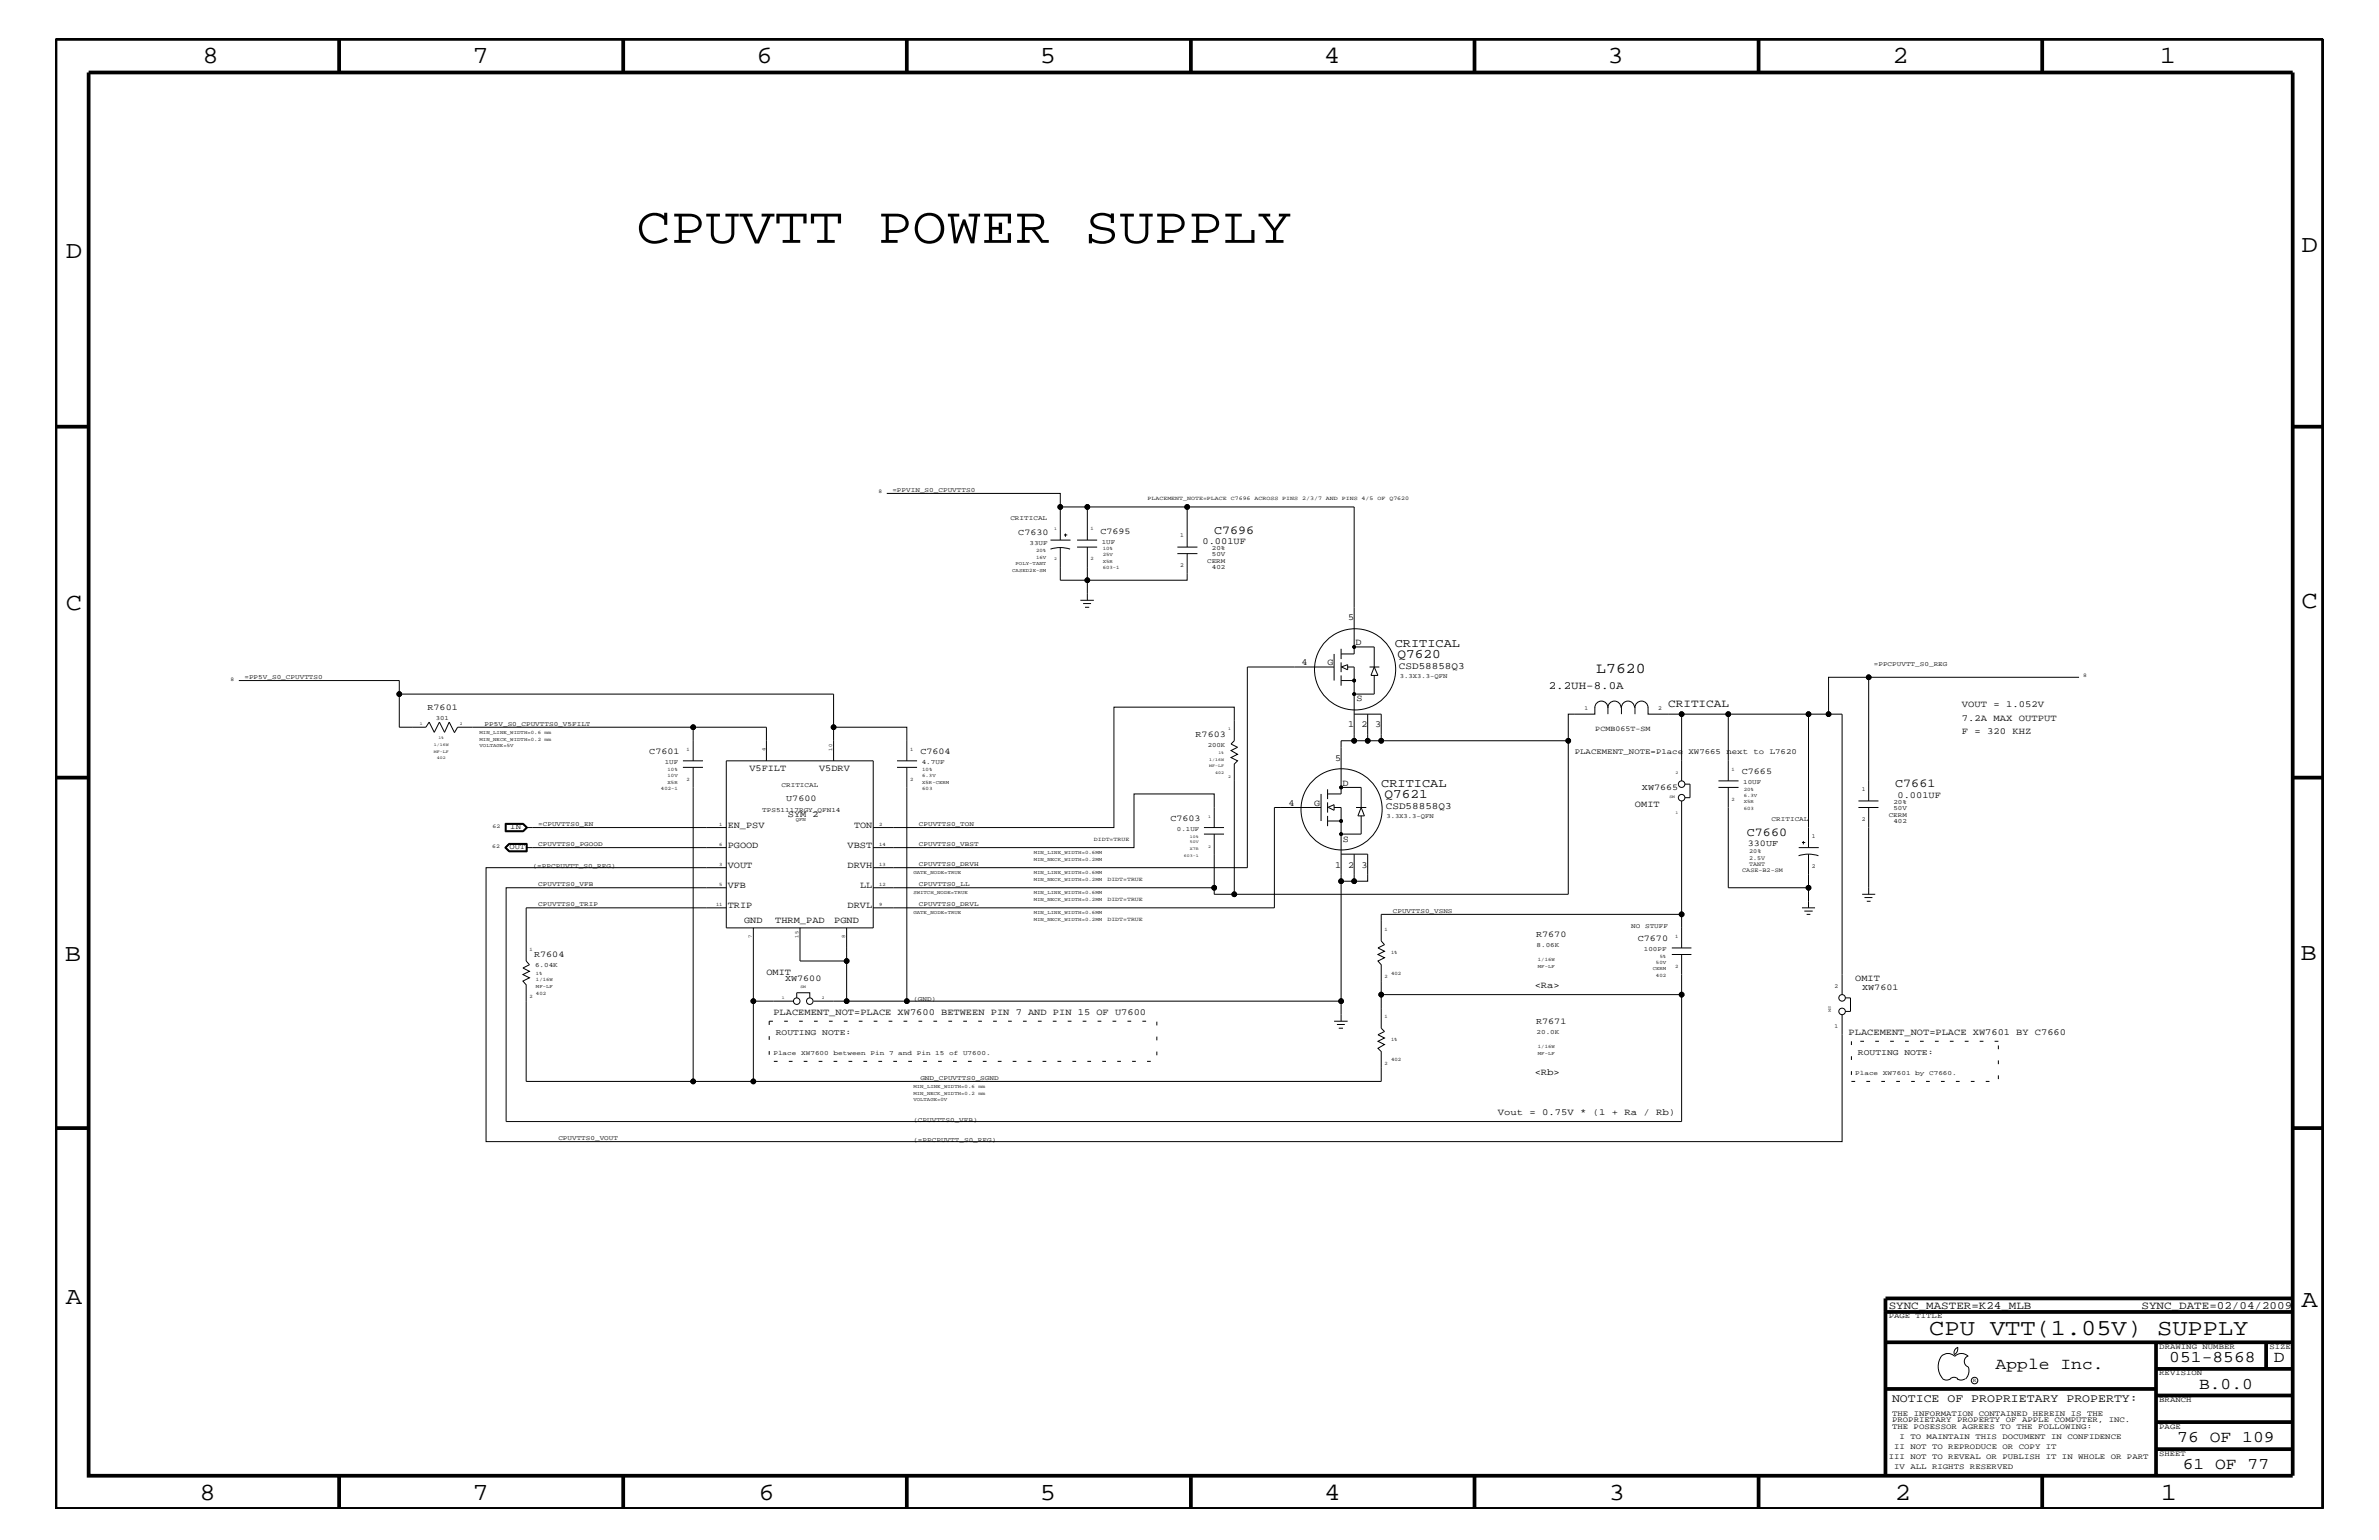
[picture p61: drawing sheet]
<svg xmlns="http://www.w3.org/2000/svg" width="432mm" height="279mm" viewBox="0 0 432 279" stroke-linecap="round" stroke-linejoin="round" font-family="sans-serif">
<defs><g id="words">
<text font-size="9.4" x="115.5" y="44.1">CPUVTT POWER SUPPLY</text>
<g font-size="4.5">
<text x="36.7" y="11.5">8</text>
<text x="85.8" y="11.5">7</text>
<text x="137.3" y="11.5">6</text>
<text x="188.7" y="11.5">5</text>
<text x="240.3" y="11.5">4</text>
<text x="291.8" y="11.5">3</text>
<text x="343.5" y="11.5">2</text>
<text x="392" y="11.5">1</text>
<text x="11.9" y="46.8">D</text>
<text x="417.7" y="45.7">D</text>
<text x="11.9" y="110.6">C</text>
<text x="417.7" y="110.3">C</text>
<text x="11.8" y="174.3">B</text>
<text x="417.6" y="174.2">B</text>
<text x="11.9" y="236.7">A</text>
<text x="417.7" y="237.1">A</text>
<text x="36.2" y="272.1">8</text>
<text x="85.8" y="272.1">7</text>
<text x="137.7" y="272.1">6</text>
<text x="188.7" y="272.1">5</text>
<text x="240.4" y="272.1">4</text>
<text x="292" y="272.1">3</text>
<text x="343.9" y="272.1">2</text>
<text x="392.2" y="272.1">1</text>
</g>
<text font-size="4.1" x="350.2" y="242.3">CPU VTT(1.05V) SUPPLY</text>
<g font-size="3">
<text x="362.2" y="248.4">Apple Inc.</text>
<text x="393.7" y="247.1">051-8568</text>
<text x="399.2" y="252">B.0.0</text>
<text x="412.7" y="247.1">D</text>
<text x="395.2" y="261.6">76 OF 109</text>
<text x="396.2" y="266.6">61 OF 77</text>
</g>
<text font-size="2.7" x="289.7" y="122.1">L7620</text>
<g font-size="2.4">
<text x="253.7" y="119.3">Q7620</text>
<text x="251.3" y="144.8">Q7621</text>
</g>
<g font-size="2.2">
<text x="220.4" y="96.8">C7696</text>
<text x="253.2" y="117.4">CRITICAL</text>
<text x="250.7" y="142.9">CRITICAL</text>
<text x="344" y="142.9">C7661</text>
<text x="317.1" y="151.8">C7660</text>
</g>
<text font-size="2.1" x="343.4" y="254.4">NOTICE OF PROPRIETARY PROPERTY:</text>
<g font-size="2">
<text x="281.1" y="125.1">2.2UH-8.0A</text>
<text x="302.8" y="128.3">CRITICAL</text>
<text x="342.8" y="237.4">SYNC_MASTER=K24_MLB</text>
<text x="388.7" y="237.4">SYNC_DATE=02/04/2009</text>
</g>
<g font-size="1.8">
<text x="253.9" y="121.4">CSD58858Q3</text>
<text x="251.5" y="146.8">CSD58858Q3</text>
</g>
<g font-size="1.7">
<text x="218.3" y="98.7">0.001UF</text>
<text x="244.7" y="112.6">5</text>
<text x="246" y="117">D</text>
<text x="236.2" y="120.7">4</text>
<text x="241" y="120.7">G</text>
<text x="244.7" y="131.9">1</text>
<text x="246.2" y="127.2">S</text>
<text x="247.1" y="131.9">2</text>
<text x="249.6" y="131.9">3</text>
<text x="356.1" y="130.8">7.2A MAX OUTPUT</text>
<text x="356.1" y="128.3">VOUT = 1.052V</text>
<text x="356.1" y="133.2">F = 320 KHZ</text>
<text x="136" y="139.8">V5FILT</text>
<text x="148.7" y="139.8">V5DRV</text>
<text x="242.3" y="138">5</text>
<text x="243.7" y="142.5">D</text>
<text x="143" y="148.2">SYM 2</text>
<text x="233.8" y="146.2">4</text>
<text x="238.5" y="146.2">G</text>
<text x="296.8" y="146.5">OMIT</text>
<text x="344.4" y="144.7">0.001UF</text>
<text x="132.1" y="150.1">EN_PSV</text>
<text x="132.1" y="153.8">PGOOD</text>
<text x="153.8" y="153.8">VBST</text>
<text x="155" y="150.1">TON</text>
<text x="243.8" y="152.7">S</text>
<text x="132.1" y="157.4">VOUT</text>
<text x="132.1" y="161.1">VFB</text>
<text x="153.8" y="157.4">DRVH</text>
<text x="156.1" y="161.1">LL</text>
<text x="242.3" y="157.4">1</text>
<text x="244.7" y="157.4">2</text>
<text x="247.1" y="157.4">3</text>
<text x="132.1" y="164.7">TRIP</text>
<text x="135.1" y="167.5">GND</text>
<text x="140.7" y="167.5">THRM_PAD</text>
<text x="151.4" y="167.5">PGND</text>
<text x="153.8" y="164.7">DRVL</text>
<text x="139.1" y="176.8">OMIT</text>
<text x="278.6" y="179.3">&lt;Ra&gt;</text>
<text x="336.7" y="178">OMIT</text>
<text x="140.4" y="184.1">PLACEMENT_NOT=PLACE XW7600 BETWEEN PIN 7 AND PIN 15 OF U7600</text>
<text x="335.5" y="187.7">PLACEMENT_NOT=PLACE XW7601 BY C7660</text>
<text x="278.6" y="195">&lt;Rb&gt;</text>
<text x="271.9" y="202.3">Vout = 0.75V * (1 + Ra / Rb)</text>
</g>
<g font-size="1.6">
<text x="184.8" y="97.1">C7630</text>
<text x="199.7" y="96.8">C7695</text>
<text x="77.6" y="128.9">R7601</text>
<text x="117.9" y="136.8">C7601</text>
<text x="167" y="136.8">C7604</text>
<text x="217" y="133.6">R7603</text>
<text x="298" y="143.4">XW7665</text>
<text x="316.1" y="140.4">C7665</text>
<text x="142.7" y="145.3">U7600</text>
<text x="212.4" y="149">C7603</text>
<text x="317.2" y="153.4">330UF</text>
<text x="96.9" y="173.7">R7604</text>
<text x="278.8" y="170">R7670</text>
<text x="297.3" y="170.7">C7670</text>
<text x="142.5" y="177.9">XW7600</text>
<text x="338" y="179.7">XW7601</text>
<text x="278.8" y="185.8">R7671</text>
</g>
<g font-size="1.5">
<text x="140.8" y="187.7">ROUTING NOTE:</text>
<text x="337.2" y="191.4">ROUTING NOTE:</text>
</g>
<g font-size="1.4">
<text x="285.8" y="136.8">PLACEMENT_NOTE=Place XW7665 next to L7620</text>
<text x="289.6" y="132.7">PCMB065T-SM</text>
<text x="92.5" y="154.1">OUT</text>
<text x="92.6" y="150.5">IN</text>
<text x="342.8" y="239.2">PAGE TITLE</text>
<text x="391.9" y="244.7">DRAWING NUMBER</text>
<text x="411.9" y="244.7">SIZE</text>
<text x="391.9" y="249.5">REVISION</text>
<text x="343.4" y="256.8">THE INFORMATION CONTAINED HEREIN IS THE</text>
<text x="391.9" y="254.4">BRANCH</text>
<text x="343.4" y="259.3">THE POSESSOR AGREES TO THE FOLLOWING:</text>
<text x="343.4" y="258">PROPRIETARY PROPERTY OF APPLE COMPUTER, INC.</text>
<text x="343.8" y="262.9">II NOT TO REPRODUCE OR COPY IT</text>
<text x="344.8" y="261.1">I TO MAINTAIN THIS DOCUMENT IN CONFIDENCE</text>
<text x="391.9" y="259.3">PAGE</text>
<text x="342.8" y="264.7">III NOT TO REVEAL OR PUBLISH IT IN WHOLE OR PART</text>
<text x="343.8" y="266.6">IV ALL RIGHTS RESERVED</text>
<text x="391.9" y="264.1">SHEET</text>
</g>
<g font-size="1.2">
<text x="162" y="89.3">=PPVIN_S0_CPUVTTS0</text>
<text x="183.4" y="94.3">CRITICAL</text>
<text x="186.9" y="98.8">33UF</text>
<text x="200" y="98.7">1UF</text>
<text x="220" y="99.9">20%</text>
<text x="220" y="101">50V</text>
<text x="219.1" y="102.1">CERM</text>
<text x="220" y="103.3">402</text>
<text x="44.4" y="123.2">=PP5V_S0_CPUVTTS0</text>
<text x="254.1" y="123">3.3X3.3-QFN</text>
<text x="340.1" y="120.8">=PPCPUVTT_S0_REG</text>
<text x="79.1" y="130.7">301</text>
<text x="88" y="131.7">PP5V_S0_CPUVTTS0_V5FILT</text>
<text x="219.2" y="135.5">200K</text>
<text x="120.6" y="138.6">1UF</text>
<text x="141.9" y="142.9">CRITICAL</text>
<text x="167.3" y="138.6">4.7UF</text>
<text x="316.4" y="142.3">10UF</text>
<text x="97.7" y="149.9">=CPUVTTS0_EN</text>
<text x="138.3" y="147.3">TPS51117RGY_QFN14</text>
<text x="166.8" y="149.9">CPUVTTS0_TON</text>
<text x="251.6" y="148.4">3.3X3.3-QFN</text>
<text x="321.6" y="149">CRITICAL</text>
<text x="342.8" y="148.2">CERM</text>
<text x="343.7" y="149.4">402</text>
<text x="343.7" y="145.9">20%</text>
<text x="343.7" y="147">50V</text>
<text x="97.7" y="153.5">CPUVTTS0_PGOOD</text>
<text x="166.8" y="153.5">CPUVTTS0_VBST</text>
<text x="213.6" y="150.7">0.1UF</text>
<text x="96.7" y="157.4">(=PPCPUVTT_S0_REG)</text>
<text x="97.7" y="160.8">CPUVTTS0_VFB</text>
<text x="166.8" y="160.8">CPUVTTS0_LL</text>
<text x="166.8" y="157.2">CPUVTTS0_DRVH</text>
<text x="97.7" y="164.5">CPUVTTS0_TRIP</text>
<text x="166.8" y="164.5">CPUVTTS0_DRVL</text>
<text x="252.8" y="165.6">CPUVTTS0_VSNS</text>
<text x="278.9" y="171.8">8.06K</text>
<text x="296.1" y="168.3">NO</text>
<text x="298.4" y="172.6">100PF</text>
<text x="298.6" y="168.3">STUFF</text>
<text x="97.1" y="175.5">6.04K</text>
<text x="165.8" y="181.6">(GND)</text>
<text x="140.4" y="191.4">Place</text>
<text x="145.4" y="191.4">XW7600</text>
<text x="151.3" y="191.4">between</text>
<text x="158" y="191.4">Pin</text>
<text x="161.4" y="191.4">7</text>
<text x="163" y="191.4">and</text>
<text x="166.4" y="191.4">Pin</text>
<text x="169.8" y="191.4">15</text>
<text x="172.3" y="191.4">of</text>
<text x="174.8" y="191.4">U7600.</text>
<text x="278.9" y="187.6">20.0K</text>
<text x="167" y="195.9">GND_CPUVTTS0_SGND</text>
<text x="336.7" y="195">Place</text>
<text x="341.8" y="195">XW7601</text>
<text x="347.6" y="195">by</text>
<text x="350.1" y="195">C7660.</text>
<text x="165.8" y="203.5">(CPUVTTS0_VFB)</text>
<text x="101.3" y="206.9">CPUVTTS0_VOUT</text>
<text x="165.8" y="207.1">(=PPCPUVTT_S0_REG)</text>
</g>
<g font-size="1.1">
<text x="214.2" y="97.4">1</text>
<text x="214.2" y="102.9">2</text>
<text x="287.6" y="128.9">1</text>
<text x="301" y="128.9">2</text>
<text x="337.9" y="143.5">1</text>
<text x="337.9" y="149">2</text>
<text x="317.5" y="156">2.5V</text>
<text x="317.5" y="154.7">20%</text>
<text x="328.8" y="152">1</text>
<text x="316.2" y="158.3">CASE-B2-SM</text>
<text x="317.5" y="157.1">TANT</text>
<text x="328.8" y="157.4">2</text>
<text x="333" y="179.3">2</text>
<text x="333" y="186.5">1</text>
</g>
<g font-size="1">
<text x="159.4" y="89.5">8</text>
<text x="208.3" y="90.7">PLACEMENT_NOTE=PLACE</text>
<text x="223.4" y="90.7">C7696</text>
<text x="227.7" y="90.7">ACROSS</text>
<text x="232.7" y="90.7">PINS</text>
<text x="236.3" y="90.7">2/3/7</text>
<text x="240.7" y="90.7">AND</text>
<text x="243.5" y="90.7">PINS</text>
<text x="247.1" y="90.7">4/5</text>
<text x="250" y="90.7">OF</text>
<text x="252.2" y="90.7">Q7620</text>
<text x="41.8" y="123.5">8</text>
<text x="378.1" y="122.9">8</text>
<text x="89.3" y="153.8">62</text>
<text x="89.4" y="150.1">62</text>
<text x="198.5" y="152.6">DIDT=TRUE</text>
<text x="201" y="159.9">DIDT=TRUE</text>
<text x="201" y="163.5">DIDT=TRUE</text>
<text x="201" y="167.1">DIDT=TRUE</text>
<text x="358.1" y="250.7">R</text>
</g>
<g font-size=".9">
<text x="188" y="100.2">20%</text>
<text x="188" y="101.4">16V</text>
<text x="198" y="101.6">2</text>
<text x="198" y="96.2">1</text>
<text x="200.2" y="101">25V</text>
<text x="200.2" y="99.9">10%</text>
<text x="183.7" y="103.7">CASED2E-SM</text>
<text x="184.3" y="102.5">POLY-TANT</text>
<text x="200.2" y="102.1">X5R</text>
<text x="200.2" y="103.3">603-1</text>
<text x="87" y="133.2">MIN_LINE_WIDTH=0.6 mm</text>
<text x="87" y="135.6">VOLTAGE=5V</text>
<text x="87" y="134.4">MIN_NECK_WIDTH=0.2 mm</text>
<text x="124.6" y="136.2">1</text>
<text x="138.9" y="136.2" transform="rotate(-90 138.9 136.2)">4</text>
<text x="151" y="136.2" transform="rotate(-90 151 136.2)">10</text>
<text x="165.2" y="136.2">1</text>
<text x="120" y="143.4">402-1</text>
<text x="121.2" y="139.8">10%</text>
<text x="121.2" y="140.9">10V</text>
<text x="121.2" y="142.2">X5R</text>
<text x="124.6" y="141.7">2</text>
<text x="165.2" y="141.7">2</text>
<text x="167.4" y="139.8">10%</text>
<text x="167.4" y="142.2">X5R-CERM</text>
<text x="167.4" y="143.4">603</text>
<text x="167.4" y="140.9">6.3V</text>
<text x="314.3" y="139.8">1</text>
<text x="316.5" y="143.5">20%</text>
<text x="130.6" y="149.9">1</text>
<text x="144.4" y="149">QFN</text>
<text x="159.6" y="149.9">2</text>
<text x="314.3" y="145.3">2</text>
<text x="316.5" y="145.7">X5R</text>
<text x="316.5" y="144.6">6.3V</text>
<text x="316.5" y="147">603</text>
<text x="130.6" y="153.5">6</text>
<text x="159.6" y="153.5">14</text>
<text x="187.6" y="155">MIN_LINE_WIDTH=0.6MM</text>
<text x="130.6" y="157.2">3</text>
<text x="130.6" y="160.8">5</text>
<text x="159.6" y="160.8">12</text>
<text x="159.6" y="157.2">13</text>
<text x="165.8" y="158.6">GATE_NODE=TRUE</text>
<text x="187.6" y="158.6">MIN_LINE_WIDTH=0.6MM</text>
<text x="187.6" y="159.9">MIN_NECK_WIDTH=0.2MM</text>
<text x="187.6" y="156.2">MIN_NECK_WIDTH=0.2MM</text>
<text x="130" y="164.5">11</text>
<text x="159.6" y="164.5">9</text>
<text x="165.8" y="162.2">SWITCH_NODE=TRUE</text>
<text x="165.8" y="165.9">GATE_NODE=TRUE</text>
<text x="187.6" y="162.2">MIN_LINE_WIDTH=0.6MM</text>
<text x="187.6" y="163.5">MIN_NECK_WIDTH=0.2MM</text>
<text x="187.6" y="165.9">MIN_LINE_WIDTH=0.6MM</text>
<text x="187.6" y="167.1">MIN_NECK_WIDTH=0.2MM</text>
<text x="96.1" y="172.6">1</text>
<text x="136.5" y="170.1" transform="rotate(-90 136.5 170.1)">7</text>
<text x="144.9" y="170.1" transform="rotate(-90 144.9 170.1)">15</text>
<text x="153.4" y="170.1" transform="rotate(-90 153.4 170.1)">8</text>
<text x="251.3" y="168.9">1</text>
<text x="252.5" y="173.2">1%</text>
<text x="301.2" y="173.8">5%</text>
<text x="304" y="170.1">1</text>
<text x="97.3" y="176.8">1%</text>
<text x="97.3" y="179.3">MF-LF</text>
<text x="97.3" y="178">1/16W</text>
<text x="251.3" y="177.4">2</text>
<text x="252.5" y="176.8">402</text>
<text x="279.1" y="175.6">MF-LF</text>
<text x="279.1" y="174.4">1/16W</text>
<text x="300" y="176.1">CERM</text>
<text x="300.6" y="174.9">50V</text>
<text x="300.6" y="177.3">402</text>
<text x="304" y="175.6">2</text>
<text x="96.1" y="181">2</text>
<text x="97.3" y="180.5">402</text>
<text x="251.3" y="184.7">1</text>
<text x="252.5" y="188.9">1%</text>
<text x="279.1" y="190.2">1/16W</text>
<text x="279.1" y="191.4">MF-LF</text>
<text x="165.8" y="197.4">MIN_LINE_WIDTH=0.6 mm</text>
<text x="251.3" y="193.2">2</text>
<text x="252.5" y="192.6">402</text>
<text x="165.8" y="199.8">VOLTAGE=0V</text>
<text x="165.8" y="198.7">MIN_NECK_WIDTH=0.2 mm</text>
</g>
<g font-size=".8">
<text x="191.3" y="96.2">1</text>
<text x="191.3" y="101.6">2</text>
<text x="76.2" y="131.6">1</text>
<text x="83.5" y="131.6">2</text>
<text x="78.7" y="136.6">MF-LF</text>
<text x="78.7" y="135.3">1/16W</text>
<text x="79.3" y="137.8">402</text>
<text x="79.6" y="134.1">1%</text>
<text x="221.1" y="136.8">1%</text>
<text x="222.9" y="132.5">1</text>
<text x="219.5" y="138">1/16W</text>
<text x="219.5" y="139.2">MF-LF</text>
<text x="220.6" y="140.4">402</text>
<text x="222.9" y="141.1">2</text>
<text x="304.1" y="140.4">2</text>
<text x="219.3" y="148.4">1</text>
<text x="303" y="144.7">SM</text>
<text x="304.1" y="147.7">1</text>
<text x="214.9" y="155.5">603-1</text>
<text x="216" y="152">10%</text>
<text x="216" y="154.3">X7R</text>
<text x="216" y="153">50V</text>
<text x="219.3" y="153.8">2</text>
<text x="145.3" y="179.3">SM</text>
<text x="141.9" y="181.3">1</text>
<text x="149.2" y="181.3">2</text>
<text x="331.9" y="182.5" transform="rotate(90 331.9 182.5)">SM</text>
</g>
</g></defs>
<g fill="none" stroke="#000" stroke-width=".18">
<path d="M161 89.5h31.4v2.5h5M190.7 99.6a5.8 5.8 0 0 1 3.5 0M190.7 98h3.6M192.4 99.3v6h23.1v-4.9M192.4 92v6M193.1 97.1h.6M193.4 96.8v.6M195.5 99.3h3.6M195.5 98h3.6M197.4 99.3v9.6M213.7 99.3h3.6M215.5 99.3v-7.3h30.3v26.6h-2.4"/>
<path d="M215.5 92h-18.1v6M196.1 108.9h2.4M196.6 109.5h1.4M196.9 110.2h.8M213.7 100.4h3.6M242.1 118.6v4.9M243.4 117.7v1.9M245.8 117.4h3.6v3.6M43.3 123.5h29.2v8.4h4.8l.6-.9 .9 1.9 1-1.9 .9 1.9 .8-1.9 1 1.9M72.5 125.9h78.8v6M124 139.2h3.6M124 138h3.6"/>
<path d="M125.8 139.2v57h-30.3v-17.5l-.6-.7 1.2-.6-1.2-.6 1.2-.6-1.2-.6 1.2-.6-.6-.6v-9.7h36.3M125.8 138v-6.1h13.3v6.1M125.8 131.9h-42.7l-.6 1.1M131.8 138h26.7v30.3h-26.7zM151.3 138v-6.1h13.3v6.1M162.8 139.2h3.7M162.8 138h3.7M164.6 139.2v42.4h78.8v3.7M242.1 121h-15.7v36.4h-67.9M243.4 120.2v1.7M243.4 122.5v1.9M243.4 121l1.2-.4v.9l-1.1-.5"/>
<path d="M243.4 123.5h2.4M244.6 121h1.2v13.4h-2.4v9.6h-2.4M245.8 129.6h4.9v4.8h-2.5M248.2 129.6v4.8h-2.4M248.6 121h1.8M249.4 121l.7 1.5h-1.3zM249.4 122.5v3.4h-3.6M284.6 134.4v27.8h-64.2v-1.1h-61.9M289.5 128.3v1.3h-4.9v4.8h-33.9M289.5 128.4a1.19 1.19 0 0 1 1.2-1.2 1.19 1.19 0 0 1 1.1 1.2 1.19 1.19 0 0 1 1.2-1.2 1.19 1.19 0 0 1 1.2 1.2M291.8 128.3v1.3M294.3 128.4a1.19 1.19 0 0 1 1.2-1.2 1.19 1.19 0 0 1 1.2 1.2"/>
<path d="M294.3 128.3v1.3M296.8 128.4a1.19 1.19 0 0 1 1.1-1.2 1.19 1.19 0 0 1 1.2 1.2M296.8 128.3v1.3M299.1 128.3v1.3h14.6v12.1M305.2 129.6v12.1M313.7 129.6h18.2M328.3 129.6v24.2M339.2 122.9v22.4M377.4 122.9h-45.5v6.7h2.4v50.9M91.7 149.4h3.3l.8 .7-.8 .8h-3.3zM91.9 153.8l.6-.6h3v1.2h-3zM91.9 149.5h3l.6 .6-.6 .6h-3z"/>
<path d="M92.4 153h3.3v1.5h-3.3l-.8-.7zM92.5 153.1h3.1v1.4h-3.1M92.5 153.1l-.8 .7 .8 .7M92.5 153.1l-.7 .7 .7 .7M94.9 149.5l.7 .6-.7 .7M94.9 149.5l.8 .6-.8 .7M94.9 149.5h-3.1v1.3h3.1M95.5 150.1h36.3M95.5 153.8h36.3M131.8 157.4h-43.6v49.7h246.1v-23M158.5 150.1h43.7v-21.8h21.8v6.1l-.6 .6 1.2 .6-1.2 .6 1.2 .6-1.2 .6 1.2 .6-.6 .6v23.6M218.5 151.3h3.7"/>
<path d="M218.5 150.1h3.7M220.4 150.1v-6.1h-14.6v9.8h-47.3M220.4 151.3v9.8M239.8 146.5h-8.5v18.2h-72.8M239.8 144v5M241 146.5l1.1-.5v1l-1-.5M241 143.2v1.8M241 145.6v1.8M241 148v1.9M241 149h2.4M242.1 146.5h1.3v35.1M243.4 155h4.8v4.9h-2.4"/>
<path d="M243.4 142.9h3.7v3.6M245.8 155v4.9h-2.4M246.1 146.5h1.9M247.1 148v3.3h-3.7M247.1 146.5l.6 1.5h-1.2zM305.2 145.3v20.6h-54.5v4.8l.6 .7-1.2 .6 1.2 .6-1.2 .6 1.2 .6-1.2 .6 .6 .6v5.5h54.5v-7.3M305.8 142.3h.9v2.4h-.9M311.9 142.9h3.7M311.9 141.7h3.7M313.7 142.9v18.2h14.6M326.4 155.3a5.8 5.8 0 0 1 3.7 0M326.5 153.8h3.6"/>
<path d="M327.1 152.9h.6M327.3 152.6v.6M328.3 155v9.7M337.3 146.5h3.7M337.3 145.3h3.7M339.2 146.5v15.7M131.8 161.1h-39.9v42.4h213.3v-23M136.7 168.3v13.3h7.3M145.2 168.3v6.1h8.5M153.7 168.3v13.3h-6M303.4 173.2h3.6M303.4 172h3.6"/>
<path d="M305.2 165.9v6.1M327.1 164.7h2.3M327.5 165.3h1.5M327.9 165.9h.7M338 162.2h2.4M338.4 162.8h1.5M338.8 163.5h.7M136.7 181.6v14.6M144.6 181v-.9h2.4v.9M153.7 181.6h10.9M242.1 185.3h2.5M242.7 185.9h1.4"/>
<path d="M243 186.5h.8M250.7 180.5v6l.6 .6-1.2 .6 1.2 .6-1.2 .6 1.2 .6-1.2 .7 .6 .6v5.4h-124.9M334.9 181h1v2.5h-1M352.3 246.1a1.69 1.69 0 0 1 2.5 0 1.72 1.72 0 0 1 2.4 0M352.4 246a3.2 3.2 0 0 0 .4 4.3l.8 .1 .4-.2M354 250.2l.7-.3 .7 .3M355.2 250.2l.7 .2 .7-.2M355.3 244.4v.3a1.18 1.18 0 0 1-.6 1.1M355.4 244.4a.99 .99 0 0 0-.6 1.4M357.2 246a1.04 1.04 0 0 0-.7 1 1.04 1.04 0 0 0 .7 1M357.3 248l.1 .7a2.11 2.11 0 0 1-.6 1.5"/>
<circle cx="192.4" cy="92" r=".42"/>
<circle cx="197.4" cy="92" r=".42"/>
<circle cx="215.5" cy="92" r=".42"/>
<circle cx="197.4" cy="105.3" r=".42"/>
<circle cx="245.8" cy="117.4" r=".25"/>
<circle cx="72.5" cy="125.9" r=".42"/>
<circle cx="125.8" cy="131.9" r=".42"/>
<circle cx="151.3" cy="131.9" r=".42"/>
<circle cx="245.8" cy="134.4" r=".42"/>
<circle cx="245.8" cy="123.5" r=".25"/>
<circle cx="245.8" cy="125.9" r=".25"/>
<circle cx="246" cy="121.4" r="7.4"/>
<circle cx="248.2" cy="134.4" r=".42"/>
<circle cx="250.7" cy="134.4" r=".42"/>
<circle cx="284.6" cy="134.4" r=".42"/>
<circle cx="305.2" cy="129.6" r=".42"/>
<circle cx="313.7" cy="129.6" r=".42"/>
<circle cx="328.3" cy="129.6" r=".42"/>
<circle cx="331.9" cy="129.6" r=".42"/>
<circle cx="339.2" cy="122.9" r=".42"/>
<circle cx="243.4" cy="159.9" r=".42"/>
<circle cx="243.4" cy="151.3" r=".25"/>
<circle cx="243.4" cy="142.9" r=".25"/>
<circle cx="243.4" cy="149" r=".25"/>
<circle cx="243.5" cy="146.8" r="7.4"/>
<circle cx="245.8" cy="159.9" r=".42"/>
<circle cx="305.2" cy="142.3" r=".59"/>
<circle cx="305.2" cy="144.7" r=".59"/>
<circle cx="153.7" cy="174.4" r=".42"/>
<circle cx="220.4" cy="161.1" r=".42"/>
<circle cx="224" cy="162.2" r=".42"/>
<circle cx="305.2" cy="165.9" r=".42"/>
<circle cx="328.3" cy="161.1" r=".42"/>
<circle cx="125.8" cy="196.2" r=".42"/>
<circle cx="136.7" cy="196.2" r=".42"/>
<circle cx="136.7" cy="181.6" r=".42"/>
<circle cx="144.6" cy="181.6" r=".59"/>
<circle cx="147" cy="181.6" r=".59"/>
<circle cx="153.7" cy="181.6" r=".42"/>
<circle cx="164.6" cy="181.6" r=".42"/>
<circle cx="243.4" cy="181.6" r=".42"/>
<circle cx="250.7" cy="180.5" r=".42"/>
<circle cx="305.2" cy="180.5" r=".42"/>
<circle cx="334.3" cy="181" r=".59"/>
<circle cx="334.3" cy="183.5" r=".59"/>
<circle cx="358.4" cy="250.5" r=".59"/>
</g>
<g fill="#000">
<circle cx="192.4" cy="92" r=".42"/>
<circle cx="197.4" cy="92" r=".42"/>
<circle cx="215.5" cy="92" r=".42"/>
<circle cx="197.4" cy="105.3" r=".42"/>
<circle cx="245.8" cy="117.4" r=".25"/>
<circle cx="72.5" cy="125.9" r=".42"/>
<circle cx="125.8" cy="131.9" r=".42"/>
<circle cx="151.3" cy="131.9" r=".42"/>
<circle cx="245.8" cy="134.4" r=".42"/>
<circle cx="245.8" cy="123.5" r=".25"/>
<circle cx="245.8" cy="125.9" r=".25"/>
<circle cx="248.2" cy="134.4" r=".42"/>
<circle cx="250.7" cy="134.4" r=".42"/>
<circle cx="284.6" cy="134.4" r=".42"/>
<circle cx="305.2" cy="129.6" r=".42"/>
<circle cx="313.7" cy="129.6" r=".42"/>
<circle cx="328.3" cy="129.6" r=".42"/>
<circle cx="331.9" cy="129.6" r=".42"/>
<circle cx="339.2" cy="122.9" r=".42"/>
<circle cx="243.4" cy="159.9" r=".42"/>
<circle cx="243.4" cy="151.3" r=".25"/>
<circle cx="243.4" cy="142.9" r=".25"/>
<circle cx="243.4" cy="149" r=".25"/>
<circle cx="245.8" cy="159.9" r=".42"/>
<circle cx="153.7" cy="174.4" r=".42"/>
<circle cx="220.4" cy="161.1" r=".42"/>
<circle cx="224" cy="162.2" r=".42"/>
<circle cx="305.2" cy="165.9" r=".42"/>
<circle cx="328.3" cy="161.1" r=".42"/>
<circle cx="125.8" cy="196.2" r=".42"/>
<circle cx="136.7" cy="196.2" r=".42"/>
<circle cx="136.7" cy="181.6" r=".42"/>
<circle cx="153.7" cy="181.6" r=".42"/>
<circle cx="164.6" cy="181.6" r=".42"/>
<circle cx="243.4" cy="181.6" r=".42"/>
<circle cx="250.7" cy="180.5" r=".42"/>
<circle cx="305.2" cy="180.5" r=".42"/>
</g>
<g fill="none" stroke="#000" stroke-width=".68" stroke-linecap="butt">
<path d="M10.1 7.1h411.5v266.7h-411.5zM16.1 13.2h400v254.5h-400zM61.6 7.1v6.1M113.1 7.1v6.1M164.6 7.1v6.1M216.2 7.1v6.1M267.6 7.1v6.1M319.2 7.1v6.1M370.7 7.1v6.1M10.1 77.4h6M416.1 77.4h5.5M10.1 141.1h6"/>
<path d="M416.1 141.1h5.5M10.1 204.7h6M416.1 204.7h5.5M342.2 238h73.9M416.1 235.6h-73.9v32.1M342.2 243.5h73.9M342.2 252h49.1M391.3 243.5v24.2M391.3 258h24.8M391.3 253.2h24.8M391.3 248.4h24.8M411.3 243.5v4.9"/>
<path d="M61.6 267.7v6.1M113.1 267.7v6.1M164.6 267.7v6.1M216.2 268v5.8M267.6 267.7v6.1M319.2 267.7v6.1M370.7 267.7v6.1M391.3 262.9h24.8"/>
</g>
<path d="M139.6 185.3h70.4v7.3M139.6 185.3v7.3h70.4M336 188.9v7.3M336 196.2h26.7v-7.3M362.7 188.9h-26.7" fill="none" stroke="#000" stroke-width=".18" stroke-dasharray=".7 2" stroke-linecap="butt"/>
<use href="#words"/>
</svg>
